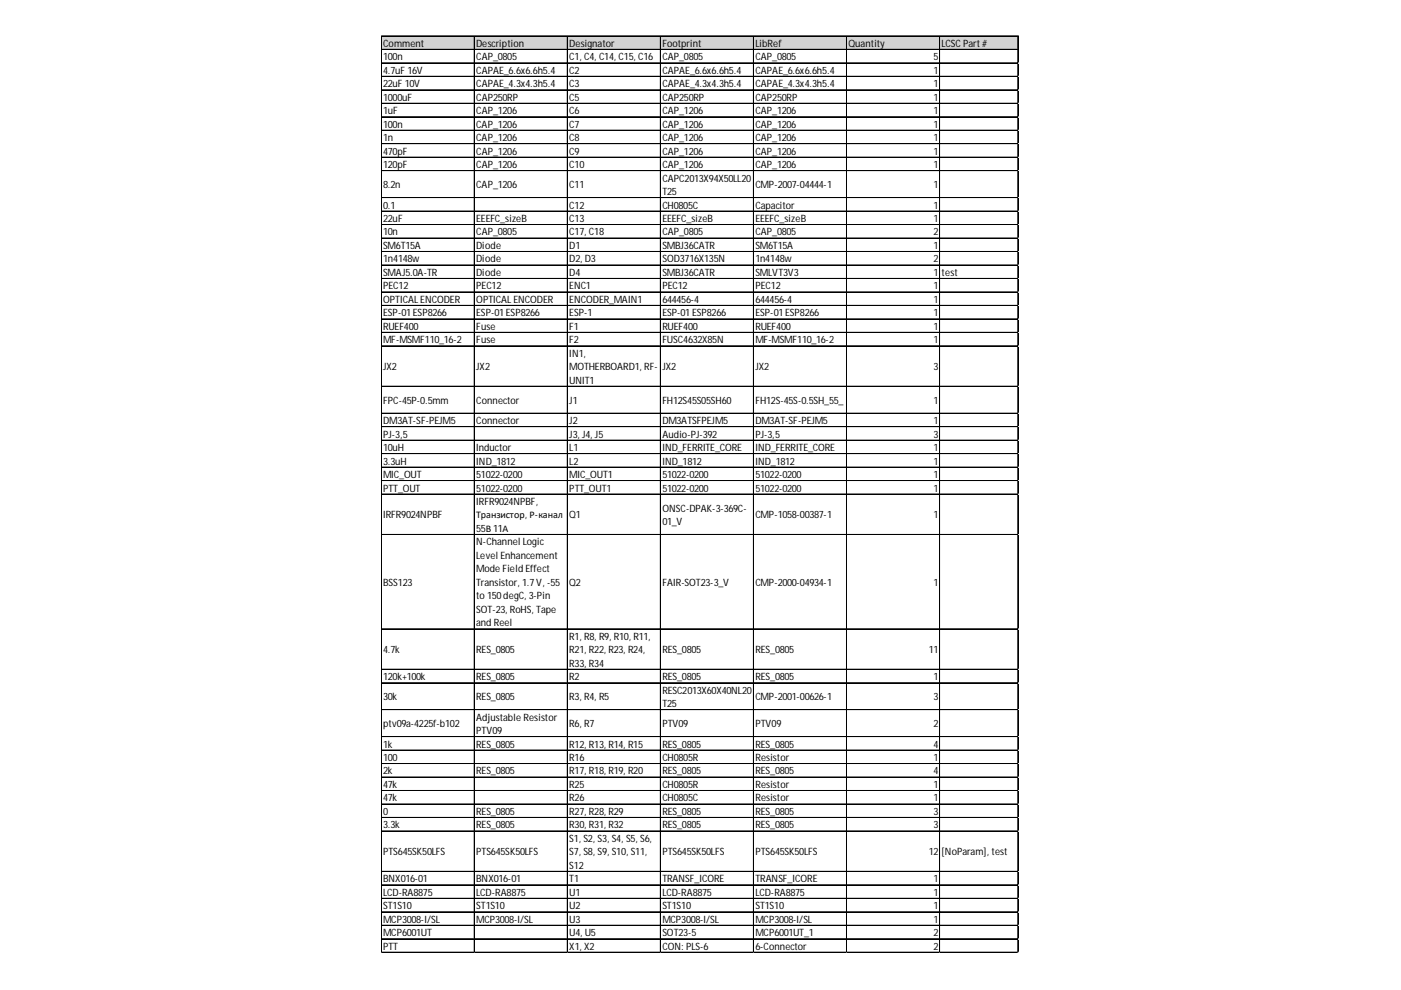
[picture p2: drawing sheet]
<svg xmlns="http://www.w3.org/2000/svg" width="297mm" height="210mm" viewBox="0 0 297 210" stroke-linecap="round" stroke-linejoin="round" font-family="sans-serif">
<defs><g id="words">
<g font-size="2.1">
<text x="81.2" y="9.9">Comment</text>
<text x="101" y="9.9">Description</text>
<text x="120.7" y="9.9">Designator</text>
<text x="140.4" y="9.9">Footprint</text>
<text x="160.2" y="9.9">LibRef</text>
<text x="179.9" y="9.9">Quantity</text>
<text x="199.6" y="9.9">LCSCPart#</text>
<text x="81.2" y="12.8">100n</text>
<text x="81.2" y="15.6">4.7uF 16V</text>
<text x="101" y="12.8">CAP_0805</text>
<text x="101" y="15.6">CAPAE_6.6x6.6h5.4</text>
<text x="120.7" y="12.8">C1, C4, C14, C15, C16</text>
<text x="120.7" y="15.6">C2</text>
<text x="140.4" y="12.8">CAP_0805</text>
<text x="140.4" y="15.6">CAPAE_6.6x6.6h5.4</text>
<text x="160.2" y="12.8">CAP_0805</text>
<text x="160.2" y="15.6">CAPAE_6.6x6.6h5.4</text>
<text x="197.9" y="12.8">5</text>
<text x="197.9" y="15.6">1</text>
<text x="81.2" y="18.5">22uF 10V</text>
<text x="81.2" y="21.4">1000uF</text>
<text x="101" y="18.5">CAPAE_4.3x4.3h5.4</text>
<text x="101" y="21.4">CAP250RP</text>
<text x="120.7" y="18.5">C3</text>
<text x="120.7" y="21.4">C5</text>
<text x="140.4" y="18.5">CAPAE_4.3x4.3h5.4</text>
<text x="140.4" y="21.4">CAP250RP</text>
<text x="160.2" y="18.5">CAPAE_4.3x4.3h5.4</text>
<text x="160.2" y="21.4">CAP250RP</text>
<text x="197.9" y="18.5">1</text>
<text x="197.9" y="21.4">1</text>
<text x="81.2" y="24.2">1uF</text>
<text x="81.2" y="27.1">100n</text>
<text x="81.2" y="29.9">1n</text>
<text x="101" y="24.2">CAP_1206</text>
<text x="101" y="27.1">CAP_1206</text>
<text x="101" y="29.9">CAP_1206</text>
<text x="120.7" y="24.2">C6</text>
<text x="120.7" y="27.1">C7</text>
<text x="120.7" y="29.9">C8</text>
<text x="140.4" y="24.2">CAP_1206</text>
<text x="140.4" y="27.1">CAP_1206</text>
<text x="140.4" y="29.9">CAP_1206</text>
<text x="160.2" y="24.2">CAP_1206</text>
<text x="160.2" y="27.1">CAP_1206</text>
<text x="160.2" y="29.9">CAP_1206</text>
<text x="197.9" y="24.2">1</text>
<text x="197.9" y="27.1">1</text>
<text x="197.9" y="29.9">1</text>
<text x="81.2" y="32.8">470pF</text>
<text x="81.2" y="35.6">120pF</text>
<text x="101" y="32.8">CAP_1206</text>
<text x="101" y="35.6">CAP_1206</text>
<text x="120.7" y="32.8">C9</text>
<text x="120.7" y="35.6">C10</text>
<text x="140.4" y="32.8">CAP_1206</text>
<text x="140.4" y="35.6">CAP_1206</text>
<text x="160.2" y="32.8">CAP_1206</text>
<text x="160.2" y="35.6">CAP_1206</text>
<text x="197.9" y="32.8">1</text>
<text x="197.9" y="35.6">1</text>
<text x="81.2" y="39.9">8.2n</text>
<text x="101" y="39.9">CAP_1206</text>
<text x="120.7" y="39.9">C11</text>
<text x="140.4" y="38.5">CAPC2013X94X50LL20</text>
<text x="140.4" y="41.4">T25</text>
<text x="160.2" y="39.9">CMP-2007-04444-1</text>
<text x="197.9" y="39.9">1</text>
<text x="81.2" y="44.2">0.1</text>
<text x="81.2" y="47.1">22uF</text>
<text x="101" y="47.1">EEEFC_sizeB</text>
<text x="120.7" y="44.2">C12</text>
<text x="120.7" y="47.1">C13</text>
<text x="140.4" y="44.2">CH0805C</text>
<text x="140.4" y="47.1">EEEFC_sizeB</text>
<text x="160.2" y="44.2">Capacitor</text>
<text x="160.2" y="47.1">EEEFC_sizeB</text>
<text x="197.9" y="44.2">1</text>
<text x="197.9" y="47.1">1</text>
<text x="81.2" y="49.9">10n</text>
<text x="81.2" y="52.8">SM6T15A</text>
<text x="101" y="49.9">CAP_0805</text>
<text x="101" y="52.8">Diode</text>
<text x="120.7" y="49.9">C17, C18</text>
<text x="120.7" y="52.8">D1</text>
<text x="140.4" y="49.9">CAP_0805</text>
<text x="140.4" y="52.8">SMBJ36CATR</text>
<text x="160.2" y="49.9">CAP_0805</text>
<text x="160.2" y="52.8">SM6T15A</text>
<text x="197.9" y="49.9">2</text>
<text x="197.9" y="52.8">1</text>
<text x="81.2" y="55.6">1n4148w</text>
<text x="81.2" y="58.5">SMAJ5.0A-TR</text>
<text x="101" y="55.6">Diode</text>
<text x="101" y="58.5">Diode</text>
<text x="120.7" y="55.6">D2, D3</text>
<text x="120.7" y="58.5">D4</text>
<text x="140.4" y="55.6">SOD3716X135N</text>
<text x="140.4" y="58.5">SMBJ36CATR</text>
<text x="160.2" y="55.6">1n4148w</text>
<text x="160.2" y="58.5">SMLVT3V3</text>
<text x="197.9" y="55.6">2</text>
<text x="197.9" y="58.5">1</text>
<text x="199.6" y="58.5">test</text>
<text x="81.2" y="61.4">PEC12</text>
<text x="81.2" y="64.2">OPTICALENCODER</text>
<text x="101" y="61.4">PEC12</text>
<text x="101" y="64.2">OPTICALENCODER</text>
<text x="120.7" y="61.4">ENC1</text>
<text x="120.7" y="64.2">ENCODER_MAIN1</text>
<text x="140.4" y="61.4">PEC12</text>
<text x="140.4" y="64.2">644456-4</text>
<text x="160.2" y="61.4">PEC12</text>
<text x="160.2" y="64.2">644456-4</text>
<text x="197.9" y="61.4">1</text>
<text x="197.9" y="64.2">1</text>
<text x="81.2" y="67.1">ESP-01ESP8266</text>
<text x="81.2" y="69.9">RUEF400</text>
<text x="101" y="67.1">ESP-01ESP8266</text>
<text x="101" y="69.9">Fuse</text>
<text x="120.7" y="67.1">ESP-1</text>
<text x="120.7" y="69.9">F1</text>
<text x="140.4" y="67.1">ESP-01ESP8266</text>
<text x="140.4" y="69.9">RUEF400</text>
<text x="160.2" y="67.1">ESP-01ESP8266</text>
<text x="160.2" y="69.9">RUEF400</text>
<text x="197.9" y="67.1">1</text>
<text x="197.9" y="69.9">1</text>
<text x="81.2" y="72.8">MF-MSMF110_16-2</text>
<text x="101" y="72.8">Fuse</text>
<text x="120.7" y="72.8">F2</text>
<text x="120.7" y="75.6">IN1,</text>
<text x="140.4" y="72.8">FUSC4632X85N</text>
<text x="160.2" y="72.8">MF-MSMF110_16-2</text>
<text x="197.9" y="72.8">1</text>
<text x="81.2" y="78.5">JX2</text>
<text x="101" y="78.5">JX2</text>
<text x="120.7" y="78.5">MOTHERBOARD1, RF-</text>
<text x="120.7" y="81.4">UNIT1</text>
<text x="140.4" y="78.5">JX2</text>
<text x="160.2" y="78.5">JX2</text>
<text x="197.9" y="78.5">3</text>
<text x="81.2" y="85.6">FPC-45P-0.5mm</text>
<text x="81.2" y="89.9">DM3AT-SF-PEJM5</text>
<text x="101" y="85.6">Connector</text>
<text x="101" y="89.9">Connector</text>
<text x="120.7" y="85.6">J1</text>
<text x="120.7" y="89.9">J2</text>
<text x="140.4" y="85.6">FH12S45S05SH60</text>
<text x="140.4" y="89.9">DM3ATSFPEJM5</text>
<text x="160.2" y="85.6">FH12S-45S-0.5SH_55_</text>
<text x="160.2" y="89.9">DM3AT-SF-PEJM5</text>
<text x="197.9" y="85.6">1</text>
<text x="197.9" y="89.9">1</text>
<text x="81.2" y="92.8">PJ-3,5</text>
<text x="81.2" y="95.6">10uH</text>
<text x="101" y="95.6">Inductor</text>
<text x="120.7" y="92.8">J3, J4, J5</text>
<text x="120.7" y="95.6">L1</text>
<text x="140.4" y="92.8">Audio-PJ-392</text>
<text x="140.4" y="95.6">IND_FERRITE_CORE</text>
<text x="160.2" y="92.8">PJ-3,5</text>
<text x="160.2" y="95.6">IND_FERRITE_CORE</text>
<text x="197.9" y="92.8">3</text>
<text x="197.9" y="95.6">1</text>
<text x="81.2" y="98.5">3.3uH</text>
<text x="81.2" y="101.4">MIC_OUT</text>
<text x="101" y="98.5">IND_1812</text>
<text x="101" y="101.4">51022-0200</text>
<text x="120.7" y="98.5">L2</text>
<text x="120.7" y="101.4">MIC_OUT1</text>
<text x="140.4" y="98.5">IND_1812</text>
<text x="140.4" y="101.4">51022-0200</text>
<text x="160.2" y="98.5">IND_1812</text>
<text x="160.2" y="101.4">51022-0200</text>
<text x="197.9" y="98.5">1</text>
<text x="197.9" y="101.4">1</text>
<text x="81.2" y="104.2">PTT_OUT</text>
<text x="101" y="104.2">51022-0200</text>
<text x="101" y="107.1">IRFR9024NPBF,</text>
<text x="120.7" y="104.2">PTT_OUT1</text>
<text x="140.4" y="104.2">51022-0200</text>
<text x="160.2" y="104.2">51022-0200</text>
<text x="197.9" y="104.2">1</text>
<text x="81.2" y="109.9">IRFR9024NPBF</text>
<text x="101" y="109.9">Транзистор, Р-канал</text>
<text x="101" y="112.8">55В 11А</text>
<text x="120.7" y="109.9">Q1</text>
<text x="140.4" y="108.5">ONSC-DPAK-3-369C-</text>
<text x="140.4" y="111.4">01_V</text>
<text x="160.2" y="109.9">CMP-1058-00387-1</text>
<text x="197.9" y="109.9">1</text>
<text x="101" y="115.6">N-Channel Logic</text>
<text x="101" y="118.5">Level Enhancement</text>
<text x="81.2" y="124.2">BSS123</text>
<text x="101" y="121.4">Mode Field Effect</text>
<text x="101" y="124.2">Transistor, 1.7V, -55</text>
<text x="120.7" y="124.2">Q2</text>
<text x="140.4" y="124.2">FAIR-SOT23-3_V</text>
<text x="160.2" y="124.2">CMP-2000-04934-1</text>
<text x="197.9" y="124.2">1</text>
<text x="101" y="127.1">to 150degC, 3-Pin</text>
<text x="101" y="129.9">SOT-23, RoHS, Tape</text>
<text x="101" y="132.8">and Reel</text>
<text x="120.7" y="135.6">R1, R8, R9, R10, R11,</text>
<text x="81.2" y="138.5">4.7k</text>
<text x="101" y="138.5">RES_0805</text>
<text x="120.7" y="138.5">R21, R22, R23, R24,</text>
<text x="120.7" y="141.4">R33, R34</text>
<text x="140.4" y="138.5">RES_0805</text>
<text x="160.2" y="138.5">RES_0805</text>
<text x="196.9" y="138.5">11</text>
<text x="81.2" y="144.2">120k+100k</text>
<text x="81.2" y="148.5">30k</text>
<text x="101" y="144.2">RES_0805</text>
<text x="101" y="148.5">RES_0805</text>
<text x="120.7" y="144.2">R2</text>
<text x="120.7" y="148.5">R3, R4, R5</text>
<text x="140.4" y="144.2">RES_0805</text>
<text x="140.4" y="147.1">RESC2013X60X40NL20</text>
<text x="140.4" y="149.9">T25</text>
<text x="160.2" y="144.2">RES_0805</text>
<text x="160.2" y="148.5">CMP-2001-00626-1</text>
<text x="197.9" y="144.2">1</text>
<text x="197.9" y="148.5">3</text>
<text x="81.2" y="154.2">ptv09a-4225f-b102</text>
<text x="101" y="152.8">Adjustable Resistor</text>
<text x="101" y="155.6">PTV09</text>
<text x="120.7" y="154.2">R6, R7</text>
<text x="140.4" y="154.2">PTV09</text>
<text x="160.2" y="154.2">PTV09</text>
<text x="197.9" y="154.2">2</text>
<text x="81.2" y="158.5">1k</text>
<text x="81.2" y="161.4">100</text>
<text x="101" y="158.5">RES_0805</text>
<text x="120.7" y="158.5">R12, R13, R14, R15</text>
<text x="120.7" y="161.4">R16</text>
<text x="140.4" y="158.5">RES_0805</text>
<text x="140.4" y="161.4">CH0805R</text>
<text x="160.2" y="158.5">RES_0805</text>
<text x="160.2" y="161.4">Resistor</text>
<text x="197.9" y="158.5">4</text>
<text x="197.9" y="161.4">1</text>
<text x="81.2" y="164.2">2k</text>
<text x="81.2" y="167.1">47k</text>
<text x="101" y="164.2">RES_0805</text>
<text x="120.7" y="164.2">R17, R18, R19, R20</text>
<text x="120.7" y="167.1">R25</text>
<text x="140.4" y="164.2">RES_0805</text>
<text x="140.4" y="167.1">CH0805R</text>
<text x="160.2" y="164.2">RES_0805</text>
<text x="160.2" y="167.1">Resistor</text>
<text x="197.9" y="164.2">4</text>
<text x="197.9" y="167.1">1</text>
<text x="81.2" y="169.9">47k</text>
<text x="81.2" y="172.8">0</text>
<text x="101" y="172.8">RES_0805</text>
<text x="120.7" y="169.9">R26</text>
<text x="120.7" y="172.8">R27, R28, R29</text>
<text x="140.4" y="169.9">CH0805C</text>
<text x="140.4" y="172.8">RES_0805</text>
<text x="160.2" y="169.9">Resistor</text>
<text x="160.2" y="172.8">RES_0805</text>
<text x="197.9" y="169.9">1</text>
<text x="197.9" y="172.8">3</text>
<text x="81.2" y="175.6">3.3k</text>
<text x="101" y="175.6">RES_0805</text>
<text x="120.7" y="175.6">R30, R31, R32</text>
<text x="120.7" y="178.5">S1, S2, S3, S4, S5, S6,</text>
<text x="140.4" y="175.6">RES_0805</text>
<text x="160.2" y="175.6">RES_0805</text>
<text x="197.9" y="175.6">3</text>
<text x="81.2" y="181.4">PTS645SK50LFS</text>
<text x="101" y="181.4">PTS645SK50LFS</text>
<text x="120.7" y="181.4">S7, S8, S9, S10, S11,</text>
<text x="120.7" y="184.2">S12</text>
<text x="140.4" y="181.4">PTS645SK50LFS</text>
<text x="160.2" y="181.4">PTS645SK50LFS</text>
<text x="196.9" y="181.4">12</text>
<text x="199.6" y="181.4">[NoParam], test</text>
<text x="81.2" y="187.1">BNX016-01</text>
<text x="81.2" y="189.9">LCD-RA8875</text>
<text x="101" y="187.1">BNX016-01</text>
<text x="101" y="189.9">LCD-RA8875</text>
<text x="120.7" y="187.1">T1</text>
<text x="120.7" y="189.9">U1</text>
<text x="140.4" y="187.1">TRANSF_ICORE</text>
<text x="140.4" y="189.9">LCD-RA8875</text>
<text x="160.2" y="187.1">TRANSF_ICORE</text>
<text x="160.2" y="189.9">LCD-RA8875</text>
<text x="197.9" y="187.1">1</text>
<text x="197.9" y="189.9">1</text>
<text x="81.2" y="192.8">ST1S10</text>
<text x="81.2" y="195.6">MCP3008-I/SL</text>
<text x="101" y="192.8">ST1S10</text>
<text x="101" y="195.6">MCP3008-I/SL</text>
<text x="120.7" y="192.8">U2</text>
<text x="120.7" y="195.6">U3</text>
<text x="140.4" y="192.8">ST1S10</text>
<text x="140.4" y="195.6">MCP3008-I/SL</text>
<text x="160.2" y="192.8">ST1S10</text>
<text x="160.2" y="195.6">MCP3008-I/SL</text>
<text x="197.9" y="192.8">1</text>
<text x="197.9" y="195.6">1</text>
<text x="81.2" y="198.5">MCP6001UT</text>
<text x="81.2" y="201.4">PTT</text>
<text x="120.7" y="198.5">U4, U5</text>
<text x="120.7" y="201.4">X1, X2</text>
<text x="140.4" y="198.5">SOT23-5</text>
<text x="140.4" y="201.4">CON: PLS-6</text>
<text x="160.2" y="198.5">MCP6001UT_1</text>
<text x="160.2" y="201.4">6-Connector</text>
<text x="197.9" y="198.5">2</text>
<text x="197.9" y="201.4">2</text>
</g>
</g></defs>
<path d="M80.9 7.7h135.1v2.9h-135.1z" fill="#d3d3d3"/>
<g fill="none" stroke="#000" stroke-width=".21">
<path d="M80.8 7.6v194.4M80.9 7.6v194.4M81 7.6h134.9M81 7.7h134.9M81 10.5h134.9M81 13.3h134.9M81 13.4h134.9M81 16.2h134.9M81 19h134.9M81 19.1h134.9M100.5 7.7v194.3M100.6 7.7v194.3"/>
<path d="M120.3 7.7v194.3M140 7.7v194.3M140.1 7.7v194.3M159.7 7.7v194.3M159.8 7.7v194.3M179.5 7.7v194.3M199.2 7.7v194.3M199.3 7.7v194.3M215.8 7.7v194.3M215.9 7.7v194.3M81 21.9h134.9M81 22h134.9"/>
<path d="M81 24.7h134.9M81 24.8h134.9M81 27.6h134.9M81 27.7h134.9M81 30.5h134.9M81 33.3h134.9M81 33.4h134.9M81 36.2h134.9M81 41.9h134.9M81 42h134.9M81 44.7h134.9M81 44.8h134.9"/>
<path d="M81 47.6h134.9M81 47.7h134.9M81 50.5h134.9M81 53.3h134.9M81 53.4h134.9M81 56.2h134.9M81 59h134.9M81 59.1h134.9M81 61.9h134.9M81 62h134.9M81 64.7h134.9M81 64.8h134.9"/>
<path d="M81 67.6h134.9M81 67.7h134.9M81 70.5h134.9M81 73.3h134.9M81 73.4h134.9M81 81.9h134.9M81 82h134.9M81 87.6h134.9M81 87.7h134.9M81 90.5h134.9M81 93.3h134.9M81 93.4h134.9"/>
<path d="M81 96.2h134.9M81 99h134.9M81 99.1h134.9M81 101.9h134.9M81 102h134.9M81 104.7h134.9M81 104.8h134.9M81 113.3h134.9M81 113.4h134.9M81 133.3h134.9M81 133.4h134.9M81 141.9h134.9"/>
<path d="M81 142h134.9M81 144.7h134.9M81 144.8h134.9M81 150.5h134.9M81 156.2h134.9M81 159h134.9M81 159.1h134.9M81 161.9h134.9M81 162h134.9M81 164.7h134.9M81 164.8h134.9M81 167.6h134.9"/>
<path d="M81 167.7h134.9M81 170.5h134.9M81 173.3h134.9M81 173.4h134.9M81 176.2h134.9M81 184.7h134.9M81 184.8h134.9M81 187.6h134.9M81 187.7h134.9M81 190.5h134.9M81 193.3h134.9M81 193.4h134.9"/>
<path d="M81 196.2h134.9M81 199h134.9M81 199.1h134.9M81 201.9h134.9M81 202h134.9"/>
</g>
<path d="M80.8 202v.1" fill="none" stroke="#d4d4d4" stroke-width=".21"/>
<path d="M80.8 202l.2 .1z" fill="#d4d4d4"/>
<path d="M100.5 202v.1" fill="none" stroke="#d4d4d4" stroke-width=".21"/>
<path d="M100.5 202l.2 .1z" fill="#d4d4d4"/>
<path d="M120.3 202v.1" fill="none" stroke="#d4d4d4" stroke-width=".21"/>
<path d="M120.3 202l.1 .1z" fill="#d4d4d4"/>
<path d="M140 202v.1" fill="none" stroke="#d4d4d4" stroke-width=".21"/>
<path d="M140 202l.2 .1z" fill="#d4d4d4"/>
<path d="M159.7 202v.1" fill="none" stroke="#d4d4d4" stroke-width=".21"/>
<path d="M159.7 202l.2 .1z" fill="#d4d4d4"/>
<path d="M179.5 202v.1" fill="none" stroke="#d4d4d4" stroke-width=".21"/>
<path d="M179.5 202l.1 .1z" fill="#d4d4d4"/>
<path d="M199.2 202v.1" fill="none" stroke="#d4d4d4" stroke-width=".21"/>
<path d="M199.2 202l.1 .1z" fill="#d4d4d4"/>
<path d="M215.8 202v.1" fill="none" stroke="#d4d4d4" stroke-width=".21"/>
<path d="M215.8 202l.1 .1z" fill="#d4d4d4"/>
<path d="M215.9 13.3h.1" fill="none" stroke="#d4d4d4" stroke-width=".21"/>
<path d="M215.9 13.3l.1 .2z" fill="#d4d4d4"/>
<path d="M215.9 16.2h.1" fill="none" stroke="#d4d4d4" stroke-width=".21"/>
<path d="M215.9 16.2l.1 .1z" fill="#d4d4d4"/>
<path d="M215.9 19h.1" fill="none" stroke="#d4d4d4" stroke-width=".21"/>
<path d="M215.9 19l.1 .2z" fill="#d4d4d4"/>
<path d="M215.9 21.9h.1" fill="none" stroke="#d4d4d4" stroke-width=".21"/>
<path d="M215.9 21.9l.1 .1z" fill="#d4d4d4"/>
<path d="M215.9 24.7h.1" fill="none" stroke="#d4d4d4" stroke-width=".21"/>
<path d="M215.9 24.7l.1 .2z" fill="#d4d4d4"/>
<path d="M215.9 27.6h.1" fill="none" stroke="#d4d4d4" stroke-width=".21"/>
<path d="M215.9 27.6l.1 .1z" fill="#d4d4d4"/>
<path d="M215.9 30.5h.1" fill="none" stroke="#d4d4d4" stroke-width=".21"/>
<path d="M215.9 30.5l.1 .1z" fill="#d4d4d4"/>
<path d="M215.9 33.3h.1" fill="none" stroke="#d4d4d4" stroke-width=".21"/>
<path d="M215.9 33.3l.1 .2z" fill="#d4d4d4"/>
<path d="M215.9 36.2h.1" fill="none" stroke="#d4d4d4" stroke-width=".21"/>
<path d="M215.9 36.2l.1 .1z" fill="#d4d4d4"/>
<path d="M215.9 41.9h.1" fill="none" stroke="#d4d4d4" stroke-width=".21"/>
<path d="M215.9 41.9l.1 .1z" fill="#d4d4d4"/>
<path d="M215.9 44.7h.1" fill="none" stroke="#d4d4d4" stroke-width=".21"/>
<path d="M215.9 44.7l.1 .2z" fill="#d4d4d4"/>
<path d="M215.9 47.6h.1" fill="none" stroke="#d4d4d4" stroke-width=".21"/>
<path d="M215.9 47.6l.1 .1z" fill="#d4d4d4"/>
<path d="M215.9 50.5h.1" fill="none" stroke="#d4d4d4" stroke-width=".21"/>
<path d="M215.9 50.5l.1 .1z" fill="#d4d4d4"/>
<path d="M215.9 53.3h.1" fill="none" stroke="#d4d4d4" stroke-width=".21"/>
<path d="M215.9 53.3l.1 .2z" fill="#d4d4d4"/>
<path d="M215.9 56.2h.1" fill="none" stroke="#d4d4d4" stroke-width=".21"/>
<path d="M215.9 56.2l.1 .1z" fill="#d4d4d4"/>
<path d="M215.9 59h.1" fill="none" stroke="#d4d4d4" stroke-width=".21"/>
<path d="M215.9 59l.1 .2z" fill="#d4d4d4"/>
<path d="M215.9 61.9h.1" fill="none" stroke="#d4d4d4" stroke-width=".21"/>
<path d="M215.9 61.9l.1 .1z" fill="#d4d4d4"/>
<path d="M215.9 64.7h.1" fill="none" stroke="#d4d4d4" stroke-width=".21"/>
<path d="M215.9 64.7l.1 .2z" fill="#d4d4d4"/>
<path d="M215.9 67.6h.1" fill="none" stroke="#d4d4d4" stroke-width=".21"/>
<path d="M215.9 67.6l.1 .1z" fill="#d4d4d4"/>
<path d="M215.9 70.5h.1" fill="none" stroke="#d4d4d4" stroke-width=".21"/>
<path d="M215.9 70.5l.1 .1z" fill="#d4d4d4"/>
<path d="M215.9 73.3h.1" fill="none" stroke="#d4d4d4" stroke-width=".21"/>
<path d="M215.9 73.3l.1 .2z" fill="#d4d4d4"/>
<path d="M215.9 81.9h.1" fill="none" stroke="#d4d4d4" stroke-width=".21"/>
<path d="M215.9 81.9l.1 .1z" fill="#d4d4d4"/>
<path d="M215.9 87.6h.1" fill="none" stroke="#d4d4d4" stroke-width=".21"/>
<path d="M215.9 87.6l.1 .1z" fill="#d4d4d4"/>
<path d="M215.9 90.5h.1" fill="none" stroke="#d4d4d4" stroke-width=".21"/>
<path d="M215.9 90.5l.1 .1z" fill="#d4d4d4"/>
<path d="M215.9 93.3h.1" fill="none" stroke="#d4d4d4" stroke-width=".21"/>
<path d="M215.9 93.3l.1 .2z" fill="#d4d4d4"/>
<path d="M215.9 96.2h.1" fill="none" stroke="#d4d4d4" stroke-width=".21"/>
<path d="M215.9 96.2l.1 .1z" fill="#d4d4d4"/>
<path d="M215.9 99h.1" fill="none" stroke="#d4d4d4" stroke-width=".21"/>
<path d="M215.9 99l.1 .2z" fill="#d4d4d4"/>
<path d="M215.9 101.9h.1" fill="none" stroke="#d4d4d4" stroke-width=".21"/>
<path d="M215.9 101.9l.1 .1z" fill="#d4d4d4"/>
<path d="M215.9 104.7h.1" fill="none" stroke="#d4d4d4" stroke-width=".21"/>
<path d="M215.9 104.7l.1 .2z" fill="#d4d4d4"/>
<path d="M215.9 113.3h.1" fill="none" stroke="#d4d4d4" stroke-width=".21"/>
<path d="M215.9 113.3l.1 .2z" fill="#d4d4d4"/>
<path d="M215.9 133.3h.1" fill="none" stroke="#d4d4d4" stroke-width=".21"/>
<path d="M215.9 133.3l.1 .2z" fill="#d4d4d4"/>
<path d="M215.9 141.9h.1" fill="none" stroke="#d4d4d4" stroke-width=".21"/>
<path d="M215.9 141.9l.1 .1z" fill="#d4d4d4"/>
<path d="M215.9 144.7h.1" fill="none" stroke="#d4d4d4" stroke-width=".21"/>
<path d="M215.9 144.7l.1 .2z" fill="#d4d4d4"/>
<path d="M215.9 150.5h.1" fill="none" stroke="#d4d4d4" stroke-width=".21"/>
<path d="M215.9 150.5l.1 .1z" fill="#d4d4d4"/>
<path d="M215.9 156.2h.1" fill="none" stroke="#d4d4d4" stroke-width=".21"/>
<path d="M215.9 156.2l.1 .1z" fill="#d4d4d4"/>
<path d="M215.9 159h.1" fill="none" stroke="#d4d4d4" stroke-width=".21"/>
<path d="M215.9 159l.1 .2z" fill="#d4d4d4"/>
<path d="M215.9 161.9h.1" fill="none" stroke="#d4d4d4" stroke-width=".21"/>
<path d="M215.9 161.9l.1 .1z" fill="#d4d4d4"/>
<path d="M215.9 164.7h.1" fill="none" stroke="#d4d4d4" stroke-width=".21"/>
<path d="M215.9 164.7l.1 .2z" fill="#d4d4d4"/>
<path d="M215.9 167.6h.1" fill="none" stroke="#d4d4d4" stroke-width=".21"/>
<path d="M215.9 167.6l.1 .1z" fill="#d4d4d4"/>
<path d="M215.9 170.5h.1" fill="none" stroke="#d4d4d4" stroke-width=".21"/>
<path d="M215.9 170.5l.1 .1z" fill="#d4d4d4"/>
<path d="M215.9 173.3h.1" fill="none" stroke="#d4d4d4" stroke-width=".21"/>
<path d="M215.9 173.3l.1 .2z" fill="#d4d4d4"/>
<path d="M215.9 176.2h.1" fill="none" stroke="#d4d4d4" stroke-width=".21"/>
<path d="M215.9 176.2l.1 .1z" fill="#d4d4d4"/>
<path d="M215.9 184.7h.1" fill="none" stroke="#d4d4d4" stroke-width=".21"/>
<path d="M215.9 184.7l.1 .2z" fill="#d4d4d4"/>
<path d="M215.9 187.6h.1" fill="none" stroke="#d4d4d4" stroke-width=".21"/>
<path d="M215.9 187.6l.1 .1z" fill="#d4d4d4"/>
<path d="M215.9 190.5h.1" fill="none" stroke="#d4d4d4" stroke-width=".21"/>
<path d="M215.9 190.5l.1 .1z" fill="#d4d4d4"/>
<path d="M215.9 193.3h.1" fill="none" stroke="#d4d4d4" stroke-width=".21"/>
<path d="M215.9 193.3l.1 .2z" fill="#d4d4d4"/>
<path d="M215.9 196.2h.1" fill="none" stroke="#d4d4d4" stroke-width=".21"/>
<path d="M215.9 196.2l.1 .1z" fill="#d4d4d4"/>
<path d="M215.9 199h.1" fill="none" stroke="#d4d4d4" stroke-width=".21"/>
<path d="M215.9 199l.1 .2z" fill="#d4d4d4"/>
<path d="M215.9 201.9h.1" fill="none" stroke="#d4d4d4" stroke-width=".21"/>
<path d="M215.9 201.9l.1 .1z" fill="#d4d4d4"/>
<use href="#words"/>
</svg>
